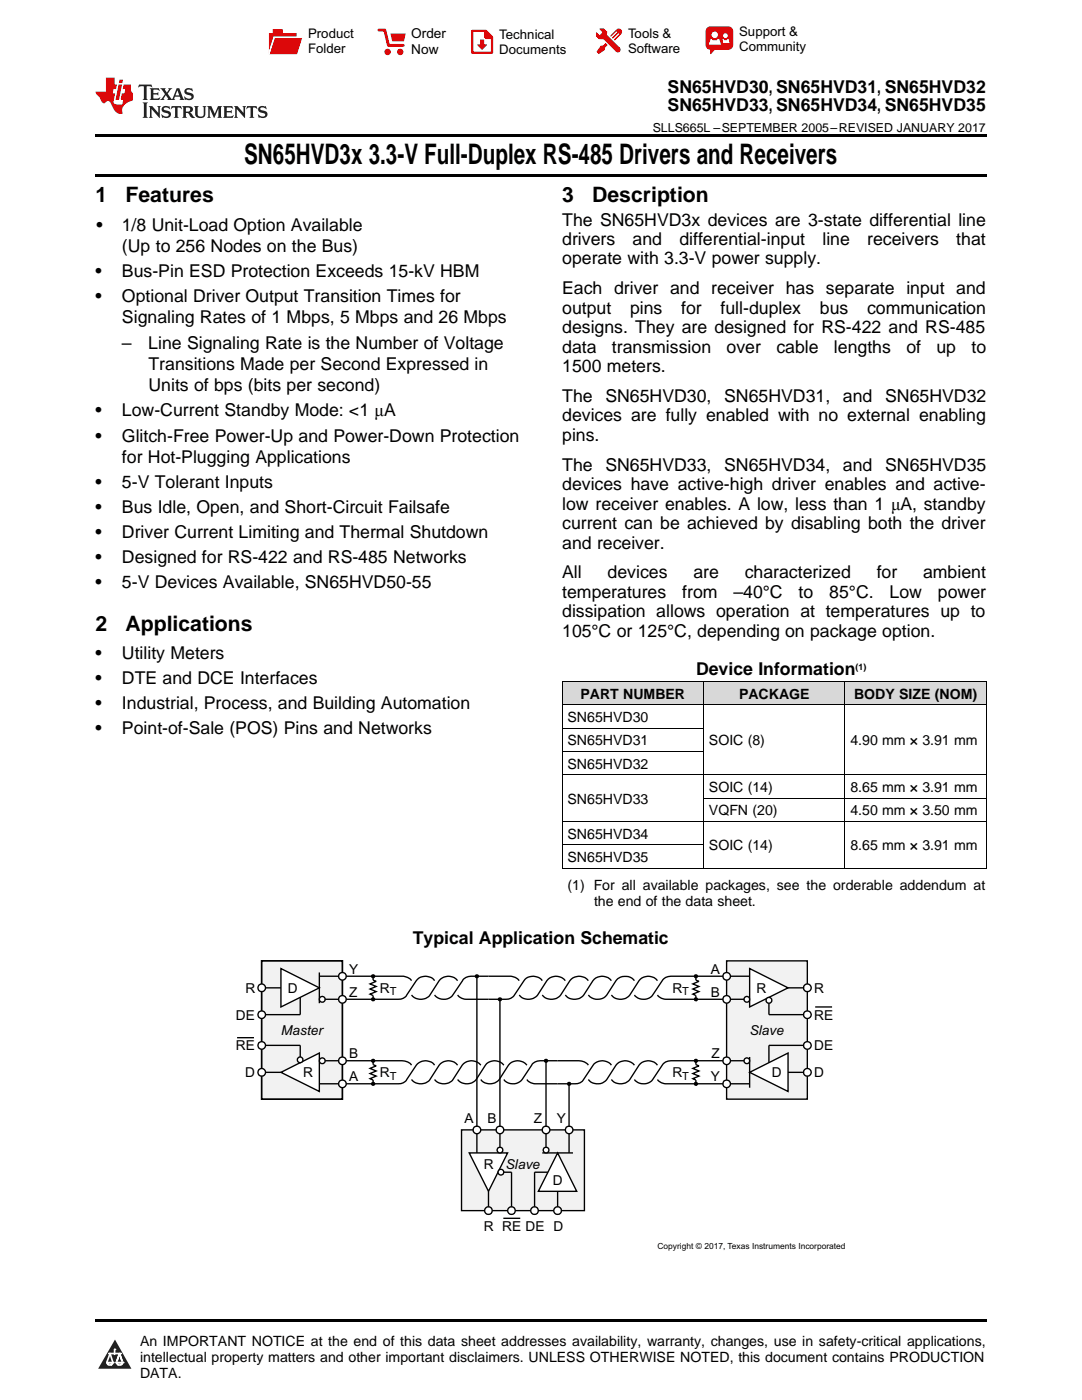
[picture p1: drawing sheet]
<svg xmlns="http://www.w3.org/2000/svg" width="216mm" height="279mm" viewBox="0 0 216 279" stroke-linecap="round" stroke-linejoin="round" font-family="sans-serif">
<defs><g id="words">
<text font-size="5.6" x="48.7" y="32.8">SN65HVD3x 3.3-V Full-Duplex RS-485 Drivers and Receivers</text>
<g font-size="4.2">
<text x="19" y="40.4">1</text>
<text x="25" y="40.4">Features</text>
<text x="112.2" y="40.4">3</text>
<text x="118.2" y="40.4">Description</text>
<text x="19" y="125.8">2</text>
<text x="25" y="125.8">Applications</text>
</g>
<g font-size="3.5">
<text x="133.2" y="18.6">SN65HVD30, SN65HVD31, SN65HVD32</text>
<text x="133.2" y="22.2">SN65HVD33, SN65HVD34, SN65HVD35</text>
<text x="19.2" y="46.1">•</text>
<text x="24.3" y="46.1">1/8 Unit-Load Option Available</text>
<text x="112.2" y="45">The SN65HVD3x devices are 3-state differential line</text>
<text x="24.3" y="50.3">(Up to 256 Nodes on the Bus)</text>
<text x="112.2" y="48.9">drivers</text>
<text x="112.2" y="52.8">operate with 3.3-V power supply.</text>
<text x="126.2" y="48.9">and</text>
<text x="135.6" y="48.9">differential-input</text>
<text x="164.1" y="48.9">line</text>
<text x="173.1" y="48.9">receivers</text>
<text x="190.8" y="48.9">that</text>
<text x="19" y="55.3">•</text>
<text x="24.3" y="55.3">Bus-Pin ESD Protection Exceeds 15-kV HBM</text>
<text x="112.2" y="58.7">Each driver and receiver has separate input and</text>
<text x="19" y="60.3">•</text>
<text x="24.3" y="60.3">Optional Driver Output Transition Times for</text>
<text x="24.3" y="64.6">Signaling Rates of 1 Mbps, 5 Mbps and 26 Mbps</text>
<text x="112.2" y="62.6">output</text>
<text x="125.7" y="62.6">pins</text>
<text x="135.9" y="62.6">for</text>
<text x="143.8" y="62.6">full-duplex</text>
<text x="163.6" y="62.6">bus</text>
<text x="173" y="62.6">communication</text>
<text x="24.3" y="69.6">–</text>
<text x="29.6" y="69.6">Line Signaling Rate is the Number of Voltage</text>
<text x="112.2" y="66.5">designs. They are designed for RS-422 and RS-485</text>
<text x="112.2" y="70.4">data</text>
<text x="122.1" y="70.4">transmission</text>
<text x="145" y="70.4">over</text>
<text x="154.9" y="70.4">cable</text>
<text x="166.4" y="70.4">lengths</text>
<text x="180.8" y="70.4">of</text>
<text x="186.9" y="70.4">up</text>
<text x="193.8" y="70.4">to</text>
<text x="29.6" y="73.9">Transitions Made per Second Expressed in</text>
<text x="112.2" y="74.3">1500 meters.</text>
<text x="19" y="83.1">•</text>
<text x="24.3" y="83.1">Low-Current Standby Mode: &lt;1 μA</text>
<text x="29.6" y="78.1">Units of bps (bits per second)</text>
<text x="112.2" y="80.2">The</text>
<text x="120.8" y="80.2">SN65HVD30,</text>
<text x="144.5" y="80.2">SN65HVD31,</text>
<text x="168.2" y="80.2">and</text>
<text x="176.6" y="80.2">SN65HVD32</text>
<text x="19" y="88.1">•</text>
<text x="24.3" y="88.1">Glitch-Free Power-Up and Power-Down Protection</text>
<text x="112.2" y="84.1">devices are fully enabled with no external enabling</text>
<text x="112.2" y="88">pins.</text>
<text x="24.3" y="92.4">for Hot-Plugging Applications</text>
<text x="112.2" y="93.9">The</text>
<text x="120.8" y="93.9">SN65HVD33,</text>
<text x="144.5" y="93.9">SN65HVD34,</text>
<text x="168.2" y="93.9">and</text>
<text x="176.6" y="93.9">SN65HVD35</text>
<text x="19" y="97.4">•</text>
<text x="24.3" y="97.4">5-V Tolerant Inputs</text>
<text x="112.2" y="97.8">devices have active-high driver enables and active-</text>
<text x="112.2" y="101.7">low receiver enables. A low, less than 1 μA, standby</text>
<text x="19" y="102.4">•</text>
<text x="19" y="107.4">•</text>
<text x="24.3" y="102.4">Bus Idle, Open, and Short-Circuit Failsafe</text>
<text x="24.3" y="107.4">Driver Current Limiting and Thermal Shutdown</text>
<text x="112.2" y="105.6">current can be achieved by disabling both the driver</text>
<text x="19" y="112.4">•</text>
<text x="24.3" y="112.4">Designed for RS-422 and RS-485 Networks</text>
<text x="112.2" y="109.5">and receiver.</text>
<text x="19" y="117.4">•</text>
<text x="24.3" y="117.4">5-V Devices Available, SN65HVD50-55</text>
<text x="112.2" y="115.4">All</text>
<text x="112.2" y="119.3">temperatures</text>
<text x="121.2" y="115.4">devices</text>
<text x="136.1" y="119.3">from</text>
<text x="138.4" y="115.4">are</text>
<text x="146.4" y="119.3">–40°C</text>
<text x="148.6" y="115.4">characterized</text>
<text x="159.4" y="119.3">to</text>
<text x="165.5" y="119.3">85°C.</text>
<text x="174.9" y="115.4">for</text>
<text x="177.5" y="119.3">Low</text>
<text x="184.2" y="115.4">ambient</text>
<text x="187.2" y="119.3">power</text>
<text x="112.2" y="123.2">dissipation allows operation at temperatures up to</text>
<text x="19" y="131.6">•</text>
<text x="24.3" y="131.6">Utility Meters</text>
<text x="112.2" y="127.1">105°C or 125°C, depending on package option.</text>
<text x="19" y="136.6">•</text>
<text x="24.3" y="136.6">DTE and DCE Interfaces</text>
<text x="138.9" y="134.8">Device Information</text>
<text x="19" y="141.6">•</text>
<text x="24.3" y="141.6">Industrial, Process, and Building Automation</text>
<text x="19" y="146.6">•</text>
<text x="24.3" y="146.6">Point-of-Sale (POS) Pins and Networks</text>
<text x="82.4" y="188.5">Typical Application Schematic</text>
</g>
<g font-size="2.8">
<text x="115.8" y="139.5">PART NUMBER</text>
<text x="147.5" y="139.5">PACKAGE</text>
<text x="170.4" y="139.5">BODY SIZE (NOM)</text>
<text x="113.2" y="144.1">SN65HVD30</text>
<text x="113.2" y="148.8">SN65HVD31</text>
<text x="141.5" y="148.8">SOIC (8)</text>
<text x="169.7" y="148.8">4.90 mm × 3.91 mm</text>
<text x="113.2" y="153.4">SN65HVD32</text>
<text x="113.2" y="160.4">SN65HVD33</text>
<text x="141.5" y="158.1">SOIC (14)</text>
<text x="169.7" y="158.1">8.65 mm × 3.91 mm</text>
<text x="113.2" y="167.4">SN65HVD34</text>
<text x="141.5" y="162.7">VQFN (20)</text>
<text x="169.7" y="162.7">4.50 mm × 3.50 mm</text>
<text x="113.2" y="172">SN65HVD35</text>
<text x="141.5" y="169.7">SOIC (14)</text>
<text x="169.7" y="169.7">8.65 mm × 3.91 mm</text>
<text x="113.2" y="177.6">(1) For all available packages, see the orderable addendum at</text>
<text x="118.5" y="180.7">the end of the data sheet.</text>
<text x="27.9" y="268.6">An IMPORTANT NOTICE at the end of this data sheet addresses availability, warranty, changes, use in safety-critical applications,</text>
<text x="27.9" y="271.8">intellectual property matters and other important disclaimers. UNLESS OTHERWISE NOTED, this document contains PRODUCTION</text>
<text x="27.9" y="275">DATA.</text>
</g>
<g font-size="2.7">
<text x="82.1" y="7.7">Order</text>
<text x="82.1" y="10.7">Now</text>
<text x="69.7" y="194.3">Y</text>
<text x="141.8" y="194.3">A</text>
<text x="47.1" y="203.5">DE</text>
<text x="49" y="198.1">R</text>
<text x="57.4" y="198.1">D</text>
<text x="69.7" y="198.9">Z</text>
<text x="75.8" y="198.2">R</text>
<text x="134.2" y="198.2">R</text>
<text x="141.8" y="198.9">B</text>
<text x="150.9" y="198.1">R</text>
<text x="162.5" y="198.1">R</text>
<text x="162.5" y="203.5">RE</text>
<text x="47.1" y="209.6">RE</text>
<text x="56.1" y="206.5">Master</text>
<text x="149.6" y="206.5">Slave</text>
<text x="162.5" y="209.6">DE</text>
<text x="48.9" y="215">D</text>
<text x="60.5" y="215">R</text>
<text x="69.7" y="211.1">B</text>
<text x="69.7" y="215.7">A</text>
<text x="75.8" y="215">R</text>
<text x="134.2" y="215">R</text>
<text x="141.8" y="215.7">Y</text>
<text x="142" y="211.1">Z</text>
<text x="154" y="215">D</text>
<text x="162.5" y="215">D</text>
<text x="92.7" y="224.2">A</text>
<text x="97.3" y="224.2">B</text>
<text x="106.5" y="224.2">Z</text>
<text x="111.1" y="224.2">Y</text>
<text x="96.5" y="233.4">R</text>
<text x="100.9" y="233.4">Slave</text>
<text x="110.3" y="236.5">D</text>
<text x="96.5" y="245.7">R RE DE D</text>
</g>
<g font-size="2.6">
<text x="61.5" y="7.6">Product</text>
<text x="61.5" y="10.6">Folder</text>
<text x="99.6" y="7.8">Technical</text>
<text x="99.6" y="10.8">Documents</text>
<text x="125.3" y="7.6">Tools &amp;</text>
<text x="125.3" y="10.6">Software</text>
<text x="147.5" y="7.2">Support &amp;</text>
<text x="147.5" y="10.2">Community</text>
</g>
<text font-size="2.5" x="130.2" y="26.3">SLLS665L –SEPTEMBER 2005–REVISED JANUARY 2017</text>
<g font-size="2.2">
<text x="77.8" y="198.6">T</text>
<text x="136.1" y="198.6">T</text>
<text x="77.8" y="215.5">T</text>
<text x="136.1" y="215.5">T</text>
</g>
<text font-size="1.8" x="170.7" y="133.8">(1)</text>
<text font-size="1.7" x="131.2" y="249.2">Copyright © 2017, Texas Instruments Incorporated</text>
</g></defs>
<g fill="#d8d8d8">
<path d="M112.2 136.1h28.2v4.6h-28.2z"/>
<path d="M140.4 136.1h28.2v4.6h-28.2z"/>
<path d="M168.6 136.1h28.2v4.6h-28.2z"/>
</g>
<path d="M22.9 267.3l3.3 5.9h-6.6z" fill="#231f20"/>
<path d="M21.3 271.9h1.2l-.3 .5h-.3a.53 .53 0 0 1-.6-.5z" fill-rule="evenodd" fill="#fff"/>
<path d="M21.3 271.9h1.2l-.3 .5h-.3a.53 .53 0 0 1-.6-.5z" fill="none" stroke="#231f20" stroke-width=".33"/>
<path d="M21.3 271.9l1.2 .1-.3 .4h-.5z" fill="none" stroke="#fff" stroke-width=".33"/>
<path d="M22.9 270.2h.1" fill="none" stroke="#fff" stroke-width=".33"/>
<path d="M22.9 269.3v.9z" fill="#fff"/>
<path d="M22.9 269.3v.9z" fill="none" stroke="#fff" stroke-width=".33"/>
<circle cx="22.9" cy="269.3" r=".16" fill="#fff"/>
<path d="M21.8 270.1h.1" fill="none" stroke="#fff" stroke-width=".33"/>
<path d="M21.8 270.1h2.2z" fill="#fff"/>
<path d="M21.8 270.1h2.2z" fill="none" stroke="#fff" stroke-width=".33"/>
<circle cx="24" cy="270.1" r=".16" fill="#fff"/>
<path d="M23.2 271.9h.1" fill="none" stroke="#fff" stroke-width=".33"/>
<path d="M23.8 270.1l-.6 1.8z" fill="#fff"/>
<path d="M23.8 270.1l-.6 1.8z" fill="none" stroke="#fff" stroke-width=".33"/>
<path d="M23.8 270.1l.7 1.8z" fill="#fff"/>
<path d="M23.8 270.1l.7 1.8z" fill="none" stroke="#fff" stroke-width=".33"/>
<path d="M24.4 271.9h.1" fill="none" stroke="#fff" stroke-width=".33"/>
<circle cx="21.3" cy="271.9" r=".16" fill="#fff"/>
<path d="M22 270.1l-.7 1.8z" fill="#fff"/>
<path d="M22 270.1l-.7 1.8z" fill="none" stroke="#fff" stroke-width=".33"/>
<path d="M22 270.1l.5 1.8z" fill="#fff"/>
<path d="M22 270.1l.5 1.8z" fill="none" stroke="#fff" stroke-width=".33"/>
<circle cx="22.5" cy="271.9" r=".16" fill="#fff"/>
<path d="M23.3 271.9h1.2a.63 .63 0 0 1-.6 .5 .63 .63 0 0 1-.6-.5z" fill-rule="evenodd" fill="#fff"/>
<path d="M23.3 271.9h1.2a.63 .63 0 0 1-.6 .5 .63 .63 0 0 1-.6-.5z" fill="none" stroke="#231f20" stroke-width=".33"/>
<path d="M23.3 271.9h1.2l-.4 .5h-.5z" fill="none" stroke="#fff" stroke-width=".33"/>
<path d="M23.2 271.9h.1" fill="none" stroke="#fff" stroke-width=".33"/>
<circle cx="24.5" cy="271.9" r=".16" fill="#fff"/>
<path d="M19 263.2h177.8v.5h-177.8z" fill="#000"/>
<path d="M97.5 194.8l4.8 .1a1.95 1.95 0 0 1 1.3 .8M108.2 195.7a2.31 2.31 0 0 0-3.6 0l-1.9 2.9a1.81 1.81 0 0 1-1.8 .8h-3.4M112.8 195.7a2.35 2.35 0 0 0-3.7 0l-1.8 2.9a2.4 2.4 0 0 1-3.7 0M117.4 195.7a2.35 2.35 0 0 0-3.7 0l-1.8 2.9a2.4 2.4 0 0 1-3.7 0M122 195.7a2.35 2.35 0 0 0-3.7 0l-1.8 2.9a2.4 2.4 0 0 1-3.7 0" fill="none" stroke="#000" stroke-width=".27"/>
<path d="M52.2 191.8h16.1v27.6h-16.1z" fill-rule="evenodd" fill="#f2f2f2"/>
<path d="M52.2 191.8h16.1v27.6h-16.1z" fill="none" stroke="#000" stroke-width=".34"/>
<path d="M68.3 194.8l12.5 .1a1.7 1.7 0 0 1 1.3 .8M86.7 195.7a2.31 2.31 0 0 0-3.6 0l-1.9 2.9a1.64 1.64 0 0 1-1.7 .8h-11.2M91.3 195.7a2.35 2.35 0 0 0-3.7 0l-1.8 2.9a2.4 2.4 0 0 1-3.7 0M91.3 198.6a2 2 0 0 0 1.6 .8h4.6M97.5 194.8h-3.5a1.9 1.9 0 0 0-1.7 .9l-1.9 2.9a2.37 2.37 0 0 1-3.7 0M131.2 195.7a2.35 2.35 0 0 0-3.7 0l-1.8 2.9a2.4 2.4 0 0 1-3.7 0" fill="none" stroke="#000" stroke-width=".27"/>
<path d="M145 191.8h16.1v27.6h-16.1z" fill-rule="evenodd" fill="#f2f2f2"/>
<path d="M126.6 195.7a2.4 2.4 0 0 0-3.7 0l-1.8 2.9a2.41 2.41 0 0 1-3.7 0M131.2 198.6a2 2 0 0 0 1.6 .8h12.2M145 191.8h16.1v27.6h-16.1zM145 194.8h-11.1a1.9 1.9 0 0 0-1.8 .9l-1.9 2.9a2.37 2.37 0 0 1-3.6 0" fill="none" stroke="#000" stroke-width=".27"/>
<path d="M56.1 193.3l7.6 3.8-7.6 3.9z" fill="#fff"/>
<path d="M52.2 197.1h3.9M56.1 193.3l7.6 3.8-7.6 3.9zM59.9 199.1v3.4h-7.7M63.7 194.1v6.1M52.2 214h3.9M52.2 208.6h7.7v3.5" fill="none" stroke="#000" stroke-width=".27"/>
<path d="M56.1 214l7.6-3.8v7.6z" fill="#fff"/>
<path d="M56.1 214l7.6-3.8v7.6z" fill="none" stroke="#000" stroke-width=".27"/>
<circle cx="59.9" cy="211.5" r=".57" fill="#fff"/>
<circle cx="59.9" cy="211.5" r=".57" fill="none" stroke="#000" stroke-width=".27"/>
<circle cx="52.2" cy="197.1" r=".77" fill="#fff"/>
<circle cx="52.2" cy="197.1" r=".77" fill="none" stroke="#000" stroke-width=".27"/>
<circle cx="52.2" cy="202.5" r=".77" fill="#fff"/>
<circle cx="52.2" cy="202.5" r=".77" fill="none" stroke="#000" stroke-width=".27"/>
<circle cx="52.2" cy="208.7" r=".77" fill="#fff"/>
<circle cx="52.2" cy="208.7" r=".77" fill="none" stroke="#000" stroke-width=".27"/>
<circle cx="52.2" cy="214" r=".77" fill="#fff"/>
<circle cx="52.2" cy="214" r=".77" fill="none" stroke="#000" stroke-width=".27"/>
<path d="M149.6 214l7.6-3.8v7.6z" fill="#fff"/>
<path d="M153.4 199.1v3.4h7.7M157.2 197.1h3.9M149.6 214l7.6-3.8v7.6zM149.6 210.9v6.2M157.2 214h3.9M161.1 208.6h-7.7v3.5" fill="none" stroke="#000" stroke-width=".27"/>
<path d="M149.6 193.3l7.6 3.8-7.6 3.9z" fill="#fff"/>
<path d="M149.6 193.3l7.6 3.8-7.6 3.9z" fill="none" stroke="#000" stroke-width=".27"/>
<circle cx="153.4" cy="199.6" r=".58" fill="#fff"/>
<circle cx="153.4" cy="199.6" r=".58" fill="none" stroke="#000" stroke-width=".27"/>
<circle cx="161.1" cy="197.1" r=".77" fill="#fff"/>
<circle cx="161.1" cy="197.1" r=".77" fill="none" stroke="#000" stroke-width=".27"/>
<circle cx="161.1" cy="202.5" r=".76" fill="#fff"/>
<circle cx="161.1" cy="202.5" r=".76" fill="none" stroke="#000" stroke-width=".27"/>
<circle cx="161.1" cy="208.6" r=".76" fill="#fff"/>
<circle cx="161.1" cy="208.6" r=".76" fill="none" stroke="#000" stroke-width=".27"/>
<circle cx="161.1" cy="214" r=".77" fill="#fff"/>
<g fill="none" stroke="#000" stroke-width=".27">
<path d="M63.7 194.8h4.6M63.7 199.4h4.6"/>
<circle cx="161.1" cy="214" r=".77"/>
</g>
<circle cx="64.3" cy="199.4" r=".57" fill="#fff"/>
<g fill="none" stroke="#000" stroke-width=".27">
<path d="M145 194.8h4.6M145 199.4h4.6"/>
<circle cx="64.3" cy="199.4" r=".57"/>
</g>
<circle cx="149" cy="199.4" r=".57" fill="#fff"/>
<circle cx="149" cy="199.4" r=".57" fill="none" stroke="#000" stroke-width=".27"/>
<circle cx="68.3" cy="194.8" r=".77" fill="#fff"/>
<circle cx="68.3" cy="194.8" r=".77" fill="none" stroke="#000" stroke-width=".27"/>
<circle cx="68.3" cy="199.4" r=".77" fill="#fff"/>
<circle cx="68.3" cy="199.4" r=".77" fill="none" stroke="#000" stroke-width=".27"/>
<circle cx="145" cy="194.8" r=".76" fill="#fff"/>
<circle cx="145" cy="194.8" r=".76" fill="none" stroke="#000" stroke-width=".27"/>
<circle cx="145" cy="199.4" r=".76" fill="#fff"/>
<g fill="none" stroke="#000" stroke-width=".27">
<path d="M74.5 194.8v.8l.6 .2-1.3 .6 1.3 .5-1.3 .5 1.3 .5-1.3 .5 .7 .3v.7M138.9 194.8v.8l.6 .2-1.3 .6 1.3 .5-1.3 .5 1.3 .5-1.3 .5 .7 .3v.7M63.7 211.7h4.6M74.5 211.7v.8l.6 .2-1.3 .5 1.3 .5-1.3 .5 1.3 .6-1.3 .5 .7 .2v.8M131.2 215.4a2 2 0 0 0 1.6 .9h12.2M138.9 211.7v.8l.6 .2-1.3 .5 1.3 .5-1.3 .5 1.3 .6-1.3 .5 .7 .2v.8M145 211.7h-11.1a1.9 1.9 0 0 0-1.8 .9l-1.9 2.8a2.37 2.37 0 0 1-3.6 0"/>
<circle cx="145" cy="199.4" r=".76"/>
</g>
<circle cx="64.3" cy="211.7" r=".57" fill="#fff"/>
<g fill="none" stroke="#000" stroke-width=".27">
<path d="M63.7 216.3h4.6M145 211.7h4.6"/>
<circle cx="64.3" cy="211.7" r=".57"/>
</g>
<circle cx="149" cy="211.7" r=".57" fill="#fff"/>
<circle cx="149" cy="211.7" r=".57" fill="none" stroke="#000" stroke-width=".27"/>
<circle cx="145" cy="211.7" r=".76" fill="#fff"/>
<g fill="none" stroke="#000" stroke-width=".27">
<path d="M145 216.3h4.6"/>
<circle cx="145" cy="211.7" r=".76"/>
</g>
<circle cx="145" cy="216.3" r=".76" fill="#fff"/>
<circle cx="145" cy="216.3" r=".76" fill="none" stroke="#000" stroke-width=".27"/>
<path d="M92.1 225.5h24.5v16.1h-24.5z" fill-rule="evenodd" fill="#f2f2f2"/>
<path d="M92.1 225.5h24.5v16.1h-24.5z" fill="none" stroke="#000" stroke-width=".27"/>
<path d="M111.3 230.1l3.8 7.7h-7.7z" fill="#fff"/>
<path d="M97.5 237.8v3.8M99.4 233.9h2.7v7.7M108.2 230.1h6.1M109.3 233.9h-2.6v7.7M111.3 230.1l3.8 7.7h-7.7zM111.3 237.8v3.8" fill="none" stroke="#000" stroke-width=".27"/>
<path d="M93.6 230.1h7.7l-3.8 7.7z" fill="#fff"/>
<path d="M93.6 230.1h7.7l-3.8 7.7z" fill="none" stroke="#000" stroke-width=".27"/>
<circle cx="99.9" cy="233.9" r=".57" fill="#fff"/>
<circle cx="99.9" cy="233.9" r=".57" fill="none" stroke="#000" stroke-width=".27"/>
<circle cx="97.5" cy="241.6" r=".77" fill="#fff"/>
<circle cx="97.5" cy="241.6" r=".77" fill="none" stroke="#000" stroke-width=".27"/>
<circle cx="102.1" cy="241.6" r=".77" fill="#fff"/>
<circle cx="102.1" cy="241.6" r=".77" fill="none" stroke="#000" stroke-width=".27"/>
<circle cx="106.7" cy="241.6" r=".77" fill="#fff"/>
<circle cx="106.7" cy="241.6" r=".77" fill="none" stroke="#000" stroke-width=".27"/>
<circle cx="111.3" cy="241.6" r=".78" fill="#fff"/>
<g fill="none" stroke="#000" stroke-width=".27">
<path d="M109 225.5v4.6M113.5 225.5v4.6"/>
<circle cx="111.3" cy="241.6" r=".78"/>
</g>
<circle cx="109" cy="229.5" r=".57" fill="#fff"/>
<g fill="none" stroke="#000" stroke-width=".27">
<path d="M99.8 225.5v4.6"/>
<circle cx="109" cy="229.5" r=".57"/>
</g>
<circle cx="99.8" cy="229.5" r=".57" fill="#fff"/>
<g fill="none" stroke="#000" stroke-width=".27">
<path d="M95.2 194.8v35.3"/>
<circle cx="99.8" cy="229.5" r=".57"/>
</g>
<circle cx="95.2" cy="225.5" r=".77" fill="#fff"/>
<g fill="none" stroke="#000" stroke-width=".27">
<path d="M99.8 199.4v26.1"/>
<circle cx="95.2" cy="225.5" r=".77"/>
</g>
<circle cx="99.8" cy="225.5" r=".77" fill="#fff"/>
<g fill="none" stroke="#000" stroke-width=".27">
<path d="M68.3 211.7l12.5 .1a1.7 1.7 0 0 1 1.3 .8M74.2 211.5a.3 .3 0 0 1 .5 0 .3 .3 0 0 1-.1 .5 .3 .3 0 0 1-.4-.2zM86.7 212.6a2.31 2.31 0 0 0-3.6 0l-1.9 2.8a1.64 1.64 0 0 1-1.7 .9h-11.2M117.4 212.6a2.27 2.27 0 0 0-1.9-.9h-7.7a1.9 1.9 0 0 0-1.7 .9l-1.9 2.8a2.37 2.37 0 0 1-3.7 0M122 212.6a2.31 2.31 0 0 0-3.6 0l-2 2.8a1.65 1.65 0 0 1-1.7 .9h-8.2a1.7 1.7 0 0 1-1.4-.9M126.6 212.6a2.35 2.35 0 0 0-3.7 0l-1.8 2.8a2.4 2.4 0 0 1-3.7 0"/>
<circle cx="99.8" cy="225.5" r=".77"/>
</g>
<path d="M74.2 211.5a.3 .3 0 0 1 .5 0 .3 .3 0 0 1-.1 .5 .3 .3 0 0 1-.4-.2z" fill-rule="evenodd" fill="#000"/>
<circle cx="68.3" cy="211.7" r=".77" fill="#fff"/>
<circle cx="68.3" cy="211.7" r=".77" fill="none" stroke="#000" stroke-width=".27"/>
<circle cx="68.3" cy="216.3" r=".77" fill="#fff"/>
<g fill="none" stroke="#000" stroke-width=".27">
<path d="M91.3 212.6a2.35 2.35 0 0 0-3.7 0l-1.8 2.8a2.4 2.4 0 0 1-3.7 0M95.9 212.6a2.38 2.38 0 0 0-3.7 0l-1.8 2.8a2.4 2.4 0 0 1-3.7 0M100.5 212.6a2.35 2.35 0 0 0-3.6 0l-1.9 2.8a2.43 2.43 0 0 1-3.7 0M105.1 212.6a2.35 2.35 0 0 0-3.6 0l-1.9 2.8a2.4 2.4 0 0 1-3.7 0M109 211.7v13.8M113.5 216.3v9.2M131.2 212.6a2.35 2.35 0 0 0-3.7 0l-1.8 2.8a2.4 2.4 0 0 1-3.7 0"/>
<circle cx="68.3" cy="216.3" r=".77"/>
</g>
<circle cx="109" cy="225.5" r=".77" fill="#fff"/>
<circle cx="109" cy="225.5" r=".77" fill="none" stroke="#000" stroke-width=".27"/>
<circle cx="113.6" cy="225.5" r=".77" fill="#fff"/>
<g fill="none" stroke="#000" stroke-width=".27">
<path d="M74.2 199.2a.3 .3 0 0 1 .5 .1 .3 .3 0 0 1-.1 .4 .3 .3 0 0 1-.4-.1zM74.2 194.6a.3 .3 0 0 1 .5 .1 .3 .3 0 0 1-.1 .4 .3 .3 0 0 1-.4-.1zM95 194.6h.4v.4l-.2 .1-.2-.1zM99.6 199.2a.3 .3 0 0 1 .4 .1 .3 .3 0 0 1-.1 .4 .3 .3 0 0 1-.4-.1zM47.3 207.1h3.4M74.2 216.1a.3 .3 0 0 1 .5 0 .3 .3 0 0 1-.1 .5 .3 .3 0 0 1-.4-.2zM108.7 211.5a.3 .3 0 0 1 .5 0 .3 .3 0 0 1-.1 .5 .3 .3 0 0 1-.4-.2zM162.7 201h3.3M100.4 243.1h3.4"/>
<circle cx="138.9" cy="199.4" r=".29"/>
<circle cx="138.9" cy="194.8" r=".29"/>
<circle cx="113.6" cy="216.3" r=".29"/>
<circle cx="138.9" cy="216.3" r=".29"/>
<circle cx="138.9" cy="211.7" r=".29"/>
<circle cx="113.6" cy="225.5" r=".77"/>
</g>
<g fill="#000">
<path d="M74.2 199.2a.3 .3 0 0 1 .5 .1 .3 .3 0 0 1-.1 .4 .3 .3 0 0 1-.4-.1z" fill-rule="evenodd"/>
<path d="M74.2 194.6a.3 .3 0 0 1 .5 .1 .3 .3 0 0 1-.1 .4 .3 .3 0 0 1-.4-.1z" fill-rule="evenodd"/>
<path d="M95 194.6h.4v.4l-.2 .1-.2-.1z" fill-rule="evenodd"/>
<path d="M99.6 199.2a.3 .3 0 0 1 .4 .1 .3 .3 0 0 1-.1 .4 .3 .3 0 0 1-.4-.1z" fill-rule="evenodd"/>
<path d="M74.2 216.1a.3 .3 0 0 1 .5 0 .3 .3 0 0 1-.1 .5 .3 .3 0 0 1-.4-.2z" fill-rule="evenodd"/>
<path d="M108.7 211.5a.3 .3 0 0 1 .5 0 .3 .3 0 0 1-.1 .5 .3 .3 0 0 1-.4-.2z" fill-rule="evenodd"/>
<circle cx="138.9" cy="199.4" r=".29"/>
<circle cx="138.9" cy="194.8" r=".29"/>
<circle cx="113.6" cy="216.3" r=".29"/>
<circle cx="138.9" cy="216.3" r=".29"/>
<circle cx="138.9" cy="211.7" r=".29"/>
</g>
<g fill="none" stroke="#000" stroke-width=".2">
<path d="M112.2 136h84.6M112.2 136.1v37.2M140.4 136.1v37.2M168.6 136.1v37.2M196.8 136.1v37.2M112.2 154.6h84.6M112.2 150h28.2M112.2 145.3h28.2M112.2 140.7h84.6M140.4 159.3h56.4M112.2 173.3h84.6M112.2 168.6h28.2"/>
<path d="M112.2 164h84.6"/>
</g>
<path d="M19 34.8h177.8v.5h-177.8zM19 26.8h177.8v.6h-177.8z" fill="#000"/>
<path d="M27.7 16.9l-.1 .6 .6-.3h.5v.2v2.2l-.2 .4h1l-.2-.4v-2.2v-.2h.5l.6 .3-.2-.6zM29.9 17.6l.2 .4v1.6l-.2 .4h1.9l.1-.6a1.09 1.09 0 0 1-1.3 .1v-.6h.6l.4 .2v-.7l-.2 .2h-.8v-.6l.2-.1a1.01 1.01 0 0 1 1 .3l-.1-.6zM32 17.6l.9 1.2-1 1.2h.9l-.2-.3 .5-.7 .5 .7-.3 .3h1.7l-.2-.3 .1-.4h1l.1 .4-.2 .3h1l-.3-.4-.7-2h-.5l-1 2.2-.8-1.1 .9-1.1h-.9l.2 .2-.4 .7-.4-.7 .2-.2zM35.4 18l.4 1h-.8zM37 17.7a.66 .66 0 0 0-.2 .8 .66 .66 0 0 0 .6 .4l.7 .2 .1 .2a.8 .8 0 0 1-.7 .4 .8 .8 0 0 1-.7-.5l.1 .8 .2-.2a.94 .94 0 0 0 1.1 .1 .94 .94 0 0 0 .4-.9 1.48 1.48 0 0 0-1.3-.6v-.4a1.1 1.1 0 0 1 1.2 .2l-.2-.6-.2 .1-.5-.1zM28.5 20.4l.2 .4v2.3l-.2 .4h1l-.2-.4v-2.3l.2-.4zM29.7 21.2l.2 .4v1.5l-.2 .4h.8l-.3-.4 .1-1.3 1.6 1.8v-2l.2-.4h-.7l.2 .2v1.1l-1.2-1.3zM32.5 21.3a.66 .66 0 0 0-.2 .8 .66 .66 0 0 0 .6 .4l.6 .2 .2 .2a.8 .8 0 0 1-.8 .4 .8 .8 0 0 1-.7-.5l.2 .7 .2-.1a.94 .94 0 0 0 1 .1 .94 .94 0 0 0 .5-1 1.47 1.47 0 0 0-1.3-.6l-.1-.3a1.1 1.1 0 0 1 1.3 .2l-.2-.6-.2 .1-.5-.2zM34.3 21.2l-.2 .6a.64 .64 0 0 1 .8-.3v1.6l-.2 .4h1l-.3-.4 .1-1.6a.66 .66 0 0 1 .8 .3l-.2-.6zM36.3 21.2l.3 .4v1.5l-.3 .4h1l-.2-.2v-.7h.5l.1 .1a.8 .8 0 0 0 1.2 .7l-1-1a.62 .62 0 0 0 .6-.5 .62 .62 0 0 0-.6-.7zM37.1 21.5h.1a.48 .48 0 0 1 .6 0 .48 .48 0 0 1 .1 .6l-.2 .1-.6 .1zM38.7 21.2l.2 .2a2.29 2.29 0 0 0 .4 2 1.05 1.05 0 0 0 1.7-.7v-1.3l.2-.2h-.8l.2 .4v1.1a.61 .61 0 0 1-.6 .6 .61 .61 0 0 1-.6-.6v-1.1l.3-.4zM41.3 21.2l.3 .4v1.5l-.3 .4h.8l-.2-.4v-1.4l.8 1.9 .9-1.9v1.4l-.2 .4h.9l-.2-.4v-1.5l.2-.4h-.8l-.7 1.5-.6-1.5zM44.5 21.2l.2 .4v1.5l-.2 .4h1.9l.2-.6a1.1 1.1 0 0 1-1.4 .2v-.7h.6l.4 .2v-.6l-.2 .1-.8 .1v-.6l.2-.1a1.02 1.02 0 0 1 1.1 .2l-.2-.5zM46.7 21.2l.2 .4v1.5l-.2 .4h.8l-.3-.4 .1-1.3 1.6 1.8v-2l.2-.4h-.7l.2 .2v1.1l-1.2-1.3zM49.3 21.2l-.1 .6a.64 .64 0 0 1 .8-.3v1.6l-.3 .4h1l-.2-.4v-1.6a.66 .66 0 0 1 .8 .3l-.1-.6zM51.7 21.3a.66 .66 0 0 0-.2 .7 .66 .66 0 0 0 .7 .5l.6 .2 .1 .2a.8 .8 0 0 1-.7 .4 .8 .8 0 0 1-.7-.5l.1 .7 .2-.1a.94 .94 0 0 0 1.1 .1 .94 .94 0 0 0 .4-1 1.48 1.48 0 0 0-1.2-.6l-.1-.3a1.1 1.1 0 0 1 1.2 .2l-.2-.6-.1 .1-.6-.2z" fill="#231f20"/>
<path d="M21.1 15.5v2.8h-2v.4l.9 .9a.96 .96 0 0 0 1 1 .59 .59 0 0 1 .5-.4 .59 .59 0 0 1 .5 .3l.4 .8a1.61 1.61 0 0 0 2.1 1.3 1.63 1.63 0 0 1 1.1-2.2l.9-.3v-1.5a1.6 1.6 0 0 1-.4-1.7h-1.4l-.2 .9h.5l-.2 .8h-.5l-.2 1v.3h.5l-.2 .9h-.7a.74 .74 0 0 1-1-.6l.3-1.6h-.5l.2-.8h.5l.1-.9h-.4v-1.4zM23.7 16.9l-.7 3h.8l.6-3zM23.8 15.9l-.1 .7h.7l.2-.7z" fill="#ee1d23"/>
<g fill="#d60000">
<path d="M54.4 5.8h2v.8h2.8v4.2h-5.5v-4.2h.7z" fill-rule="evenodd"/>
<path d="M54.7 7.5h5.6l-1 3.3h-5.6z" fill-rule="evenodd"/>
</g>
<path d="M54.6 7.4h5.8l-.1 .1h-5.5l-1.1 3.3z" fill-rule="evenodd" fill="#fff"/>
<path d="M54.6 7.4h5.8l-.1 .1h-5.5l-1.1 3.3z" fill="none" stroke="#fff" stroke-width=".2"/>
<path d="M75.6 6h1.2l.7 3.1h3" fill="none" stroke="#d60000" stroke-width=".56"/>
<g fill="#d60000">
<path d="M77.9 6.7h3.1l-.4 1.5h-2.3z" fill-rule="evenodd"/>
<circle cx="77.3" cy="10.4" r=".64"/>
<circle cx="79.9" cy="10.4" r=".64"/>
</g>
<path d="M94.2 6.2h2.7l1.3 1.2v3.1h-4z" fill="none" stroke="#d60000" stroke-width=".44"/>
<g fill="#d60000">
<path d="M95.8 7.9h.8v1h.6l-1 1.1-1-1v-.1h.6z" fill-rule="evenodd"/>
<path d="M96.6 6.2h.3l1.3 1.2v.4h-1.3l-.3-.4z" fill-rule="evenodd"/>
<path d="M119.6 5.7h.9l.6 .6 .1 .7 2.5 2.5-.8 .8-2.3-2.3-1.1-.2-.6-.6v-.8l.7 .6 .5-.4v-.2l-.4-.5z" fill-rule="evenodd"/>
<path d="M119.9 9.1h.4l.5-.5 .4 .4-.5 .5v.4l-1.2 .9-.5-.5z" fill-rule="evenodd"/>
<path d="M123 5.9a.67 .67 0 0 1 .9 0 .67 .67 0 0 1 0 .9z" fill-rule="evenodd"/>
<path d="M123 5.9l.9 .9-1.2 1.2h-.2l.1-.2 .9-.9 .1-.2h-.3l-.9 1h-.2v-.2l.9-1 .1-.2h-.3l-.9 1h-.2v-.2z" fill-rule="evenodd"/>
<circle cx="123.3" cy="9.9" r=".54"/>
</g>
<path d="M121.1 6.3l-.1 .7" fill="none" stroke="#d60000" stroke-width=".2"/>
<g fill="#d60000">
<path d="M141.1 5.5l.6-.2h3.6a.95 .95 0 0 1 1 .9v2.8a.95 .95 0 0 1-1 .9h-3.6a.95 .95 0 0 1-.9-.9v-2.8z" fill-rule="evenodd"/>
<path d="M141.7 9.9h.9l-.7 .9h-.2z" fill-rule="evenodd"/>
</g>
<g fill="#fff">
<path d="M144.3 8.6h1.3z"/>
<path d="M141.8 7.8h.3l.1 .2h.8l.2-.2h.3l.4 1.1h-2.5z" fill-rule="evenodd"/>
<path d="M144.2 7.8h.2l.2 .2h.4l.2-.2h.2l.2 .8h-1.3z" fill-rule="evenodd"/>
<circle cx="142.6" cy="6.9" r=".65"/>
<circle cx="144.8" cy="7.1" r=".48"/>
</g>
<use href="#words"/>
</svg>
